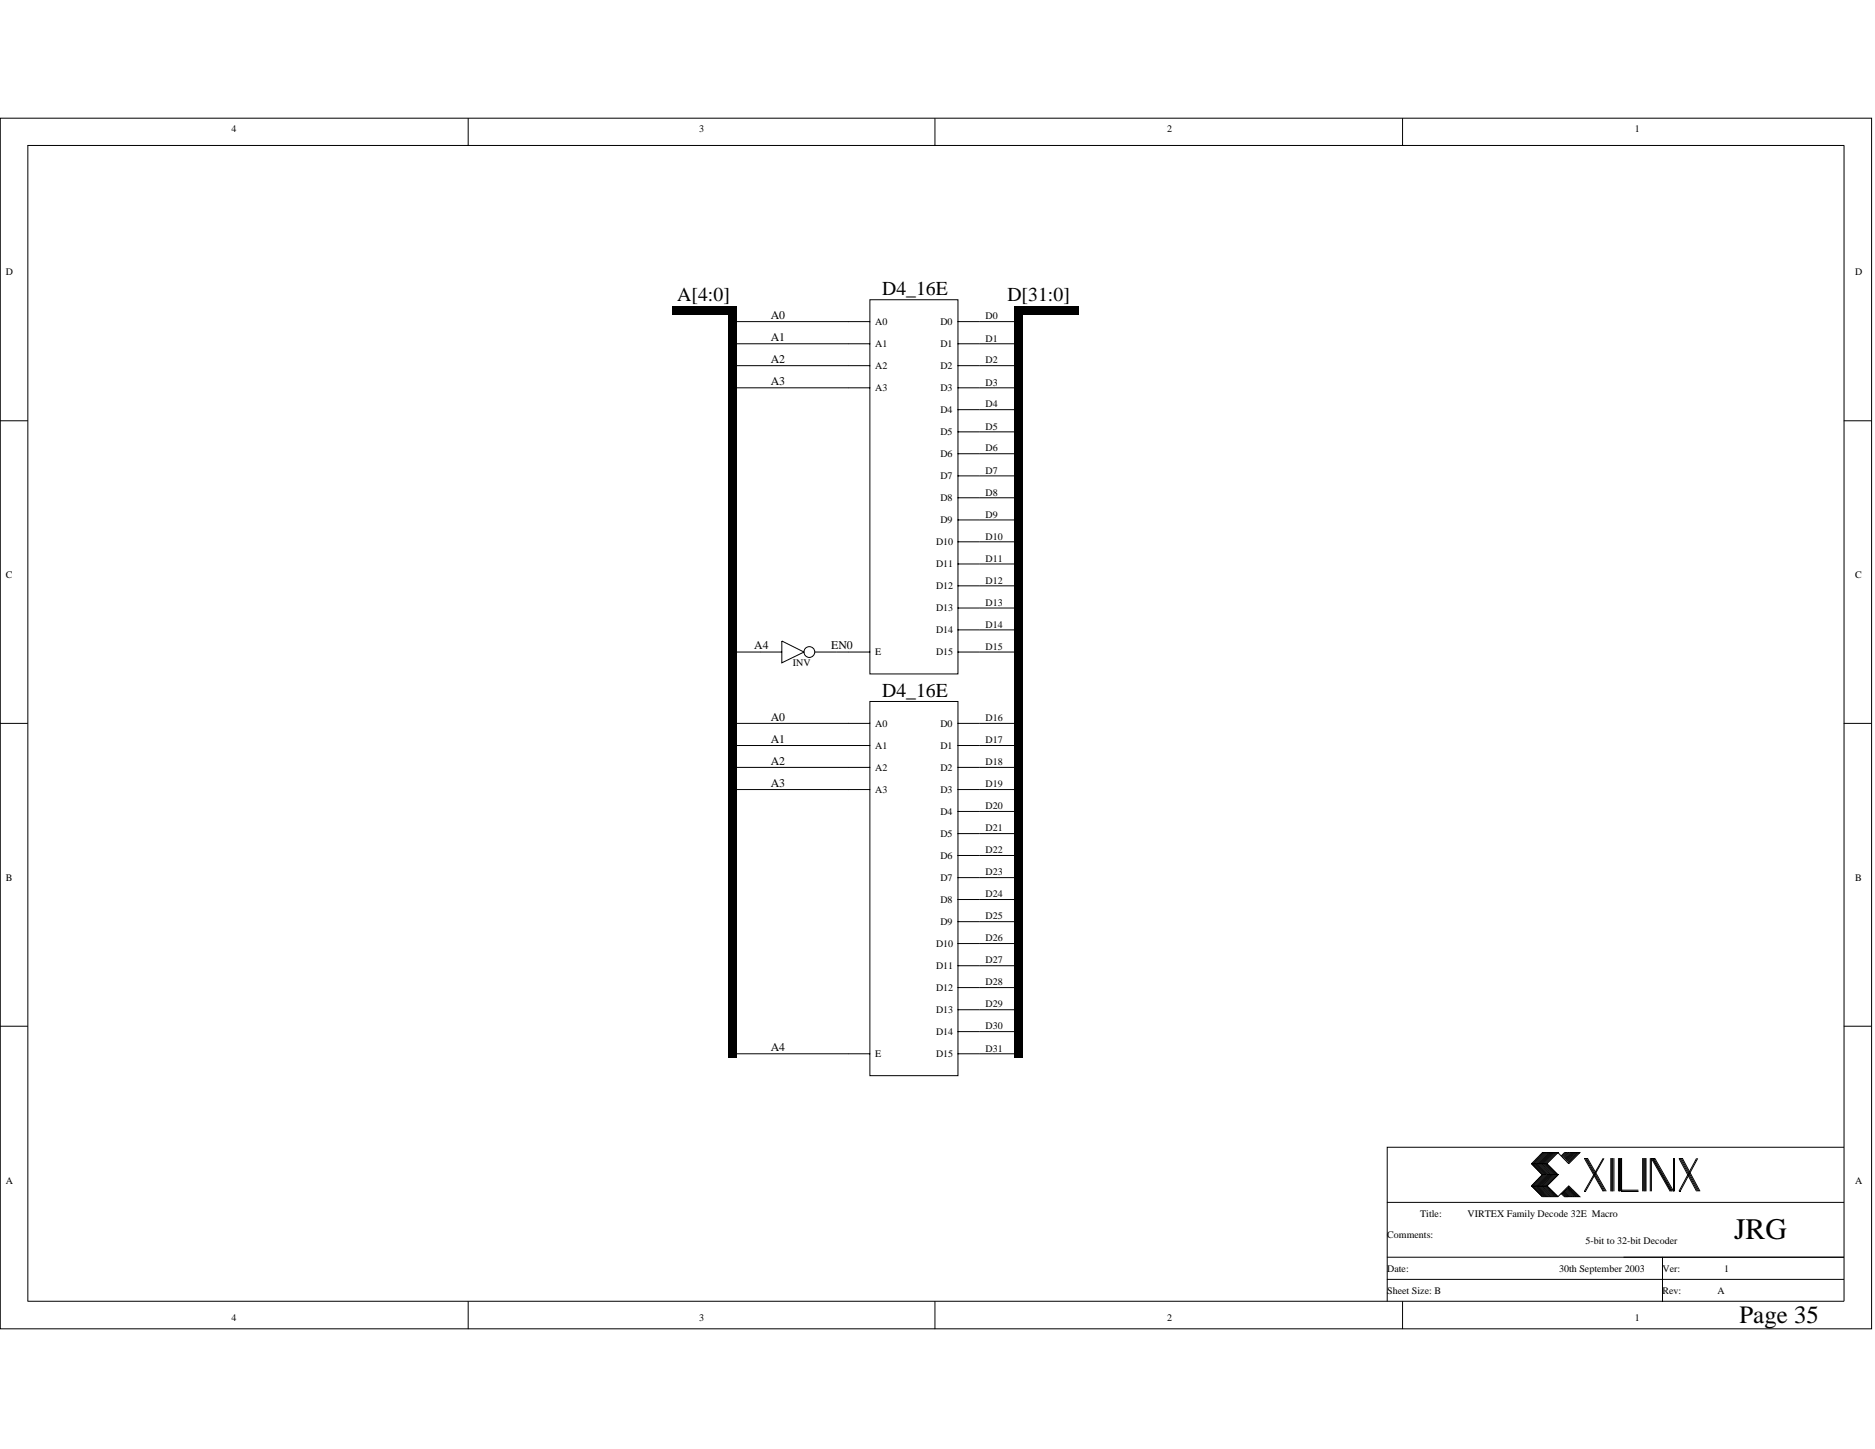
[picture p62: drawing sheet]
<svg xmlns="http://www.w3.org/2000/svg" width="279mm" height="216mm" viewBox="0 0 279 216" stroke-linecap="round" stroke-linejoin="round" font-family="sans-serif">
<defs><g id="words">
<text font-size="4.4" x="258.4" y="184.7">JRG</text>
<text font-size="3.7" x="259.2" y="197.1">Page 35</text>
<g font-size="2.9">
<text x="100.9" y="44.8">A[4:0]</text>
<text x="131.4" y="44">D4_16E</text>
<text x="150.1" y="44.8">D[31:0]</text>
<text x="131.4" y="103.8">D4_16E</text>
</g>
<g font-size="1.8">
<text x="114.9" y="47.5">A0</text>
<text x="114.9" y="50.8">A1</text>
<text x="114.9" y="57.4">A3</text>
<text x="114.9" y="54.1">A2</text>
<text x="112.4" y="96.7">A4</text>
<text x="123.9" y="96.7">EN0</text>
<text x="114.9" y="107.4">A0</text>
<text x="114.9" y="113.9">A2</text>
<text x="114.9" y="110.7">A1</text>
<text x="114.9" y="117.2">A3</text>
<text x="114.9" y="156.6">A4</text>
</g>
<g font-size="1.5">
<text x="34.5" y="19.7">4</text>
<text x="104.2" y="19.7">3</text>
<text x="173.9" y="19.7">2</text>
<text x="243.6" y="19.7">1</text>
<text x=".8" y="41">D</text>
<text x="276.4" y="41">D</text>
<text x="146.9" y="47.6">D0</text>
<text x="130.4" y="48.4">A0</text>
<text x="130.4" y="51.7">A1</text>
<text x="140.1" y="51.7">D1</text>
<text x="140.1" y="48.4">D0</text>
<text x="146.9" y="50.9">D1</text>
<text x="130.4" y="55">A2</text>
<text x="130.4" y="58.3">A3</text>
<text x="140.1" y="58.3">D3</text>
<text x="140.1" y="55">D2</text>
<text x="146.9" y="54.1">D2</text>
<text x="146.9" y="57.4">D3</text>
<text x="140.1" y="64.8">D5</text>
<text x="140.1" y="61.6">D4</text>
<text x="146.9" y="64">D5</text>
<text x="146.9" y="60.7">D4</text>
<text x="140.1" y="71.4">D7</text>
<text x="140.1" y="68.1">D6</text>
<text x="146.9" y="70.6">D7</text>
<text x="146.9" y="67.3">D6</text>
<text x="140.1" y="77.9">D9</text>
<text x="140.1" y="74.7">D8</text>
<text x="146.9" y="73.8">D8</text>
<text x="146.9" y="77.1">D9</text>
<text x="139.5" y="81.2">D10</text>
<text x="146.9" y="80.4">D10</text>
<text x="146.9" y="83.7">D11</text>
<text x=".8" y="86.1">C</text>
<text x="139.5" y="87.8">D12</text>
<text x="139.5" y="84.5">D11</text>
<text x="146.9" y="87">D12</text>
<text x="276.4" y="86.1">C</text>
<text x="139.5" y="94.3">D14</text>
<text x="139.5" y="91.1">D13</text>
<text x="146.9" y="90.3">D13</text>
<text x="146.9" y="93.5">D14</text>
<text x="118.2" y="99.3">INV</text>
<text x="130.4" y="97.6">E</text>
<text x="139.5" y="97.6">D15</text>
<text x="146.9" y="96.8">D15</text>
<text x="146.9" y="107.4">D16</text>
<text x="130.4" y="108.3">A0</text>
<text x="130.4" y="111.5">A1</text>
<text x="140.1" y="111.5">D1</text>
<text x="140.1" y="108.3">D0</text>
<text x="146.9" y="110.7">D17</text>
<text x="130.4" y="114.9">A2</text>
<text x="130.4" y="118.1">A3</text>
<text x="140.1" y="118.1">D3</text>
<text x="140.1" y="114.8">D2</text>
<text x="146.9" y="114">D18</text>
<text x="146.9" y="117.3">D19</text>
<text x="140.1" y="124.7">D5</text>
<text x="140.1" y="121.4">D4</text>
<text x="146.9" y="120.6">D20</text>
<text x="146.9" y="123.9">D21</text>
<text x=".8" y="131.2">B</text>
<text x="140.1" y="131.2">D7</text>
<text x="140.1" y="128">D6</text>
<text x="146.9" y="127.1">D22</text>
<text x="146.9" y="130.4">D23</text>
<text x="276.4" y="131.2">B</text>
<text x="140.1" y="137.8">D9</text>
<text x="140.1" y="134.5">D8</text>
<text x="146.9" y="133.7">D24</text>
<text x="146.9" y="137">D25</text>
<text x="139.5" y="141.1">D10</text>
<text x="146.9" y="140.3">D26</text>
<text x="146.9" y="143.6">D27</text>
<text x="139.5" y="147.7">D12</text>
<text x="139.5" y="144.4">D11</text>
<text x="146.9" y="146.8">D28</text>
<text x="139.5" y="154.2">D14</text>
<text x="139.5" y="150.9">D13</text>
<text x="146.9" y="150.1">D29</text>
<text x="146.9" y="153.4">D30</text>
<text x="130.4" y="157.5">E</text>
<text x="139.5" y="157.5">D15</text>
<text x="146.9" y="156.7">D31</text>
<text x=".8" y="176.4">A</text>
<text x="276.4" y="176.4">A</text>
<text x="206.7" y="184.5">Comments:</text>
<text x="211.6" y="181.3">Title:</text>
<text x="218.7" y="181.3">VIRTEX Family Decode 32E Macro</text>
<text x="236.3" y="185.4">5-bit to 32-bit Decoder</text>
<text x="206.7" y="189.5">Date:</text>
<text x="232.3" y="189.5">30th September 2003</text>
<text x="247.7" y="189.5">Ver:</text>
<text x="256.9" y="189.5">1</text>
<text x="34.5" y="196.8">4</text>
<text x="104.2" y="196.8">3</text>
<text x="173.9" y="196.8">2</text>
<text x="206.7" y="192.7">Sheet Size: B</text>
<text x="243.6" y="196.8">1</text>
<text x="247.7" y="192.7">Rev:</text>
<text x="255.9" y="192.7">A</text>
</g>
</g></defs>
<g fill="none" stroke="#000" stroke-width=".15">
<path d="M0 17.6h278.9v180.4h-278.9zM69.8 17.6v4.1M139.3 17.6v4.1M209 17.6v4.1M4.1 21.7h270.7M4.1 21.6v172.3M274.8 21.6v172.3h-270.7M109.1 47.9h20.6M109.1 51.2h20.6M109.1 54.5h20.6M109.1 57.8h20.6M129.6 44.7h13.1v55.7h-13.1z"/>
<path d="M142.7 47.9h9.1M142.7 51.2h9.1M142.7 54.5h9.1M142.7 57.8h9.1M0 62.7h4.1M142.7 77.5h9.1M142.7 74.2h9.1M142.7 67.6h9.1M142.7 61h9.1M142.7 64.3h9.1M142.7 70.9h9.1M274.7 62.7h4.2"/>
<path d="M109.1 97.2h7.4M116.5 95.5l3.3 1.7-3.3 1.6zM121.4 97.2h8.3M142.7 97.2h9.1M142.7 93.9h9.1M142.7 90.6h9.1M142.7 87.3h9.1M142.7 84h9.1M142.7 80.7h9.1M0 107.8h4.1M109.1 117.6h20.6M109.1 107.8h20.6"/>
<path d="M109.1 111.1h20.6M109.1 114.3h20.6M129.6 104.5h13.1v55.8h-13.1zM142.7 117.6h9.1M142.7 107.8h9.1M142.7 111.1h9.1M142.7 114.3h9.1M274.7 107.8h4.2M142.7 137.3h9.1M142.7 134h9.1M142.7 130.8h9.1M142.7 127.5h9.1"/>
<path d="M142.7 124.2h9.1M142.7 120.9h9.1M0 152.9h4.1M109.1 157h20.6M142.7 157h9.1M142.7 153.7h9.1M142.7 150.5h9.1M142.7 147.2h9.1M142.7 143.9h9.1M142.7 140.6h9.1M274.7 152.9h4.2M206.7 179.2h68.1"/>
<path d="M228.2 176.7l1.6 1.6h2.4M228.2 173.4l1.6 1.6-1.6 1.7M228.2 176.7h2.3M228.2 173.4h2.3M230 171.7l-1.6 1.7 1.6 1.6-1.6 1.7 1.6 1.6M230.2 171.7l-1.7 1.7 1.7 1.6-1.7 1.7 1.7 1.6M230.3 171.7l-1.6 1.7 1.6 1.6-1.6 1.7 1.6 1.6M230.5 171.7l-1.6 1.7 1.6 1.6-1.6 1.7 1.6 1.6M230.7 171.7l-1.7 1.7 1.7 1.6-1.7 1.7 1.7 1.6M230.8 171.7l-1.6 1.7 1.6 1.6-1.6 1.7 1.6 1.6M231 171.7l-1.6 1.7 1.6 1.6-1.6 1.7 1.6 1.6M231.1 171.7l-1.6 1.7 1.6 1.6-1.6 1.7 1.6 1.6"/>
<path d="M231.3 171.7l-1.6 1.7 1.6 1.6-1.6 1.7 1.6 1.6M231.5 171.7l-1.7 1.7 1.7 1.6-1.7 1.7 1.7 1.6M231.6 171.7l-1.6 1.7 1.6 1.6-1.6 1.7 1.6 1.6M231.8 171.7l-1.6 1.7 1.6 1.6-1.6 1.7 1.6 1.6M232 171.7l-1.7 1.7 1.7 1.6-1.7 1.7 1.7 1.6M232.2 171.7h-2.4l-1.6 1.7M232.6 172.3l.5-.6h2.3l-1.6 1.7-1.6-1.7-1.7 1.7 1.7 1.6-1.7 1.7 1.7 1.6 1.6-1.6 1.6 1.6h-2.3l-.5-.5M232.8 177.7l.7 .6M232.8 177.8l.5 .5M233 177.5l.8 .8M233 177.7l.6 .6M233.1 177.3l1 1"/>
<path d="M233.1 177.5l.8 .8M233.3 177.2l1.1 1.1M233.3 177.3l1 1M233.3 171.7l-.5 .6M233.5 177l1.3 1.3M233.5 177.2l1.1 1.1M233.5 171.7l-.7 .7M233.6 176.9l1.5 1.4M233.6 177l1.3 1.3M233.6 171.7l-.6 .7M233.8 176.9l1.4 1.4M233.8 171.7l-.8 .9"/>
<path d="M233.9 171.7l-.8 .9M234.1 171.7l-1 1.1M234.3 171.7l-1 1.1M234.4 171.7l-1.1 1.2M234.6 171.7l-1.1 1.2M234.8 171.7l-1.3 1.4M234.9 171.7l-1.3 1.4M235.1 171.7l-1.5 1.5M235.2 171.7l-1.4 1.5M236.1 172.6l2.8 4.9M236.3 172.6l2.7 4.9M236.4 172.6l2.8 4.9"/>
<path d="M236.6 172.6l2.8 4.9M238.9 172.6l-2.8 4.9M239 172.6l-2.7 4.9M240 172.6v4.9M240.2 172.6v4.9M240.3 172.6v4.9M240.5 172.6v4.9M241.2 172.6v4.9M241.3 172.6v4.9M241.5 172.6v4.9M241.6 177.5h2.5M241.6 177.3h2.5"/>
<path d="M241.6 172.6v4.9M244.8 172.6v4.9M244.9 172.6v4.9M245.1 172.6v4.9M245.3 172.6v4.9M245.9 172.6v4.9M246.1 172.6l2.8 4.9M246.1 172.6v4.9M246.3 172.6l2.7 4.9M246.4 172.6l2.8 4.9M249.4 172.6v4.9l-2.8-4.9M249.5 172.6v4.9"/>
<path d="M250.2 172.6l2.6 4.9M250.4 172.6l2.6 4.9M250.5 172.6l2.7 4.9M250.7 172.6l2.6 4.9M252.8 172.6l-2.6 4.9M253 172.6l-2.6 4.9M274.8 170.9h-68.1v23M69.8 193.9v4.1M139.3 193.9v4.1M206.7 190.6h68.1M206.7 187.3h68.1M209 193.9v4.1"/>
<path d="M247.7 187.3v6.6"/>
<circle cx="120.6" cy="97.2" r=".81"/>
</g>
<g fill="#000">
<path d="M100.1 45.6h9v1.3h-9zM108.5 54.5h1.3v3.3h-1.3zM108.5 51.2h1.3v3.3h-1.3zM108.5 47.9h1.3v3.3h-1.3zM108.5 46.3h1.3v1.6h-1.3zM108.5 45.6h1.3v1.3h-1.3zM151.1 47.9h1.3v3.3h-1.3zM151.1 51.2h1.3v3.3h-1.3zM151.1 54.5h1.3v3.3h-1.3zM151.1 46.3h1.3v1.6h-1.3zM151.1 45.6h1.3v1.3h-1.3zM151.8 45.6h9v1.3h-9z"/>
<path d="M151.1 70.9h1.3v3.3h-1.3zM151.1 64.3h1.3v3.3h-1.3zM151.1 61h1.3v3.3h-1.3zM151.1 57.8h1.3v3.2h-1.3zM151.1 67.6h1.3v3.3h-1.3zM151.1 74.2h1.3v3.3h-1.3zM108.5 57.8h1.3v39.4h-1.3zM151.1 77.5h1.3v3.2h-1.3zM151.1 80.7h1.3v3.3h-1.3zM151.1 84h1.3v3.3h-1.3zM151.1 87.3h1.3v3.3h-1.3zM151.1 90.6h1.3v3.3h-1.3z"/>
<path d="M151.1 93.9h1.3v3.3h-1.3zM108.5 114.3h1.3v3.3h-1.3zM108.5 111.1h1.3v3.2h-1.3zM108.5 107.8h1.3v3.3h-1.3zM108.5 97.2h1.3v10.6h-1.3zM151.1 97.2h1.3v10.6h-1.3zM151.1 107.8h1.3v3.3h-1.3zM151.1 111.1h1.3v3.2h-1.3zM151.1 114.3h1.3v3.3h-1.3zM151.1 117.6h1.3v3.3h-1.3zM151.1 120.9h1.3v3.3h-1.3zM151.1 124.2h1.3v3.3h-1.3z"/>
<path d="M151.1 127.5h1.3v3.3h-1.3zM151.1 130.8h1.3v3.2h-1.3zM151.1 134h1.3v3.3h-1.3zM108.5 117.6h1.3v39.4h-1.3zM108.5 156.3h1.3v1.3h-1.3zM151.1 137.3h1.3v3.3h-1.3zM151.1 140.6h1.3v3.3h-1.3zM151.1 143.9h1.3v3.3h-1.3zM151.1 147.2h1.3v3.3h-1.3zM151.1 150.5h1.3v3.2h-1.3zM151.1 153.7h1.3v3.3h-1.3zM151.1 156.3h1.3v1.3h-1.3z"/>
</g>
<use href="#words"/>
</svg>
